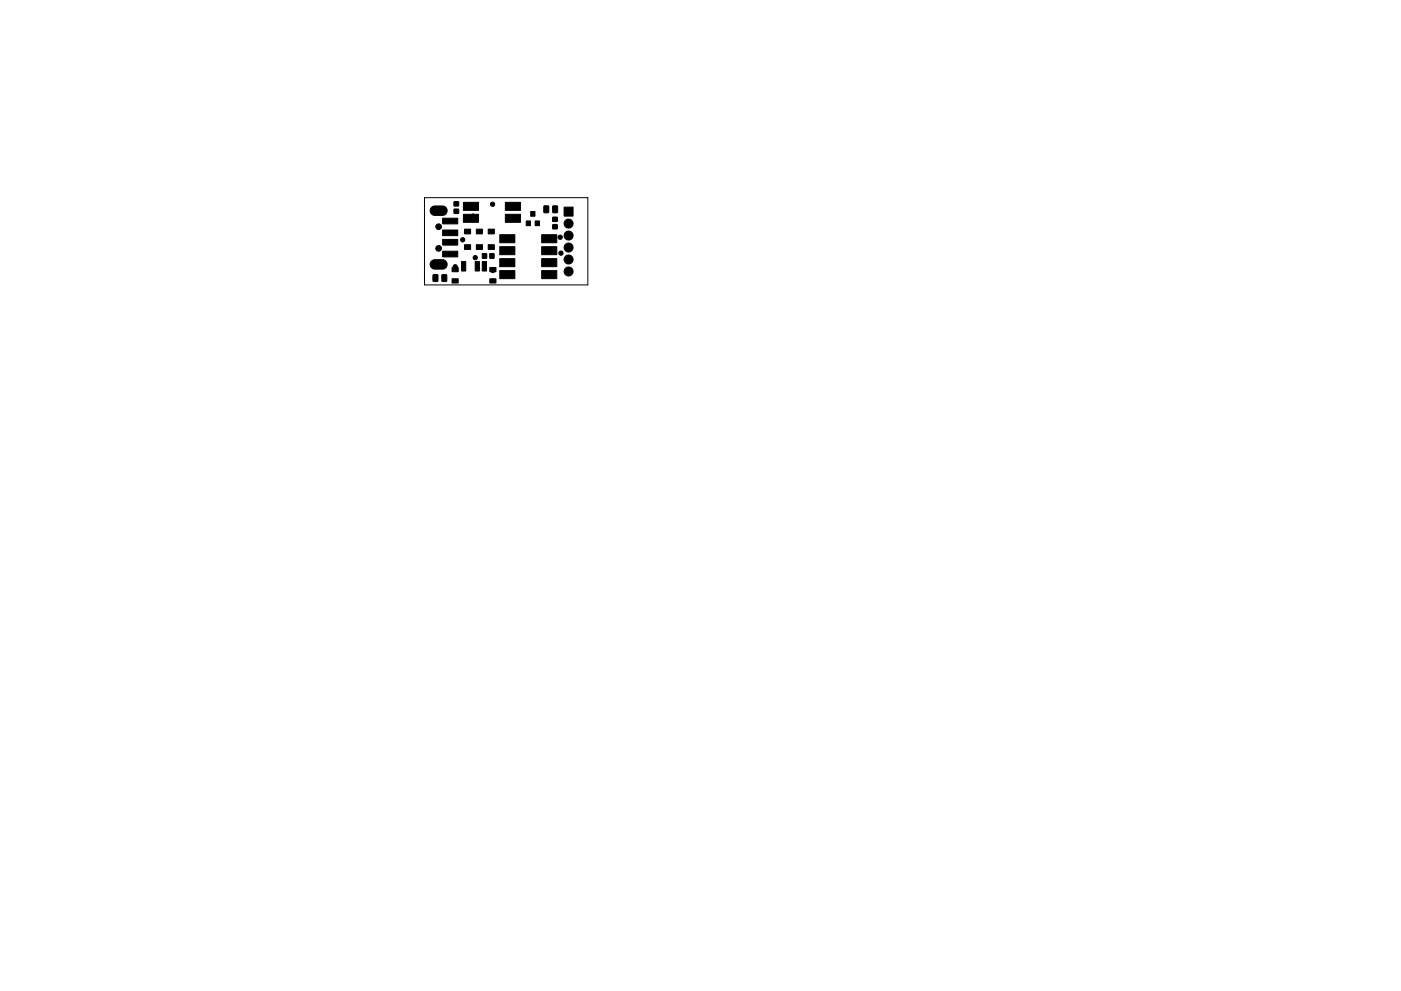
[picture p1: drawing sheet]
<svg xmlns="http://www.w3.org/2000/svg" width="297mm" height="210mm" viewBox="0 0 297 210" stroke-linecap="round" stroke-linejoin="round" font-family="sans-serif">
<path d="M90 41.9h34.6v18.5h-34.6z" fill="none" stroke="#000" stroke-width=".21"/>
<g fill="#000" stroke="#000" stroke-width=".21">
<path d="M91.8 58.3h1v1.4h-1zM91.5 55.4l.5-.3h1.8a1 1 0 0 1 1 1 1 1 0 0 1-1 1h-1.6a1 1 0 0 1-.9-.6 1 1 0 0 1 .2-1.1zM91.5 44l.5-.3h1.8a1 1 0 0 1 1 1 1 1 0 0 1-1 1h-1.6a1 1 0 0 1-.9-.6 1 1 0 0 1 .2-1.1zM93.7 58.3h1l-.1 1.4h-.9zM96.2 56.2a.63 .63 0 0 1 .9 .5l.1 .9h-1.4v-.9h.2zM93.8 53.3h3.3v1.2h-3.3zM93.8 50.8h3.3v1.2h-3.3zM93.8 48.8h3.3v1.2h-3.3zM93.8 46.3h3.3v1.2h-3.3zM96.3 44.4h.9v.9h-.9zM96.3 42.8h.9v.9h-.9zM97.8 55.5h1v2h-1z"/>
<path d="M98.5 51.9h1.3v1h-1.3zM98.5 48.6h1.3v1h-1.3zM98.3 45.5h3.2v1.7h-3.2zM98.3 42.9h3.2v1.7h-3.2zM100.7 55.5h1v2h-1zM101 51.9h1.3v1h-1.3zM101 48.6h1.3v1h-1.3zM102.3 53.8h.9v1h-.9zM102.2 55.5h1v2h-1zM103.8 59.1h1.4v.9h-1.4zM103.9 53.8h.8v1h-.8zM103.5 51.9h1.3v1h-1.3z"/>
<path d="M103.5 48.6h1.3v1h-1.3zM103.8 56.7h1.4v.9h-.3a.58 .58 0 0 1-.8 0h-.3zM106 57.4h3.2v1.7h-3.2zM106 54.9h3.2v1.7h-3.2zM106 52.3h3.2v1.7h-3.2zM106 49.8h3.2v1.7h-3.2zM107.1 45.5h3.2v1.7h-3.2zM107.1 42.9h3.2v1.7h-3.2zM111.6 46.9h.9v1h-.9zM112.5 44.9h.9v1h-.9zM113.5 46.9h.9v1h-.9zM115.3 43.7h1v1.4h-1z"/>
<path d="M117.2 47.7h.9v.8h-.9zM117.2 46.1h.9v.9h-.9zM114.8 57.4h3.3v1.7h-3.3zM114.8 54.9h3.3v1.7h-3.3zM114.8 52.3h3.3v1.7h-3.3zM114.8 49.8h3.3v1.7h-3.3zM117.2 43.7h1l-.1 1.4h-.9zM119.6 43.9h1.9v1.9h-1.9zM95.8 59.1h1.4v.9h-1.4z"/>
<circle cx="93" cy="52.7" r=".6"/>
<circle cx="93" cy="48.1" r=".6"/>
<circle cx="98.1" cy="50.9" r=".45"/>
<circle cx="100.8" cy="54.7" r=".45"/>
<circle cx="104.4" cy="43.3" r=".45"/>
<circle cx="118.8" cy="50.3" r=".45"/>
<circle cx="118.9" cy="53.7" r=".45"/>
<circle cx="120.5" cy="50" r=".96"/>
<circle cx="120.6" cy="52.5" r=".96"/>
<circle cx="120.6" cy="55.1" r=".96"/>
<circle cx="120.6" cy="47.4" r=".96"/>
<circle cx="120.6" cy="57.6" r=".96"/>
</g>
</svg>
